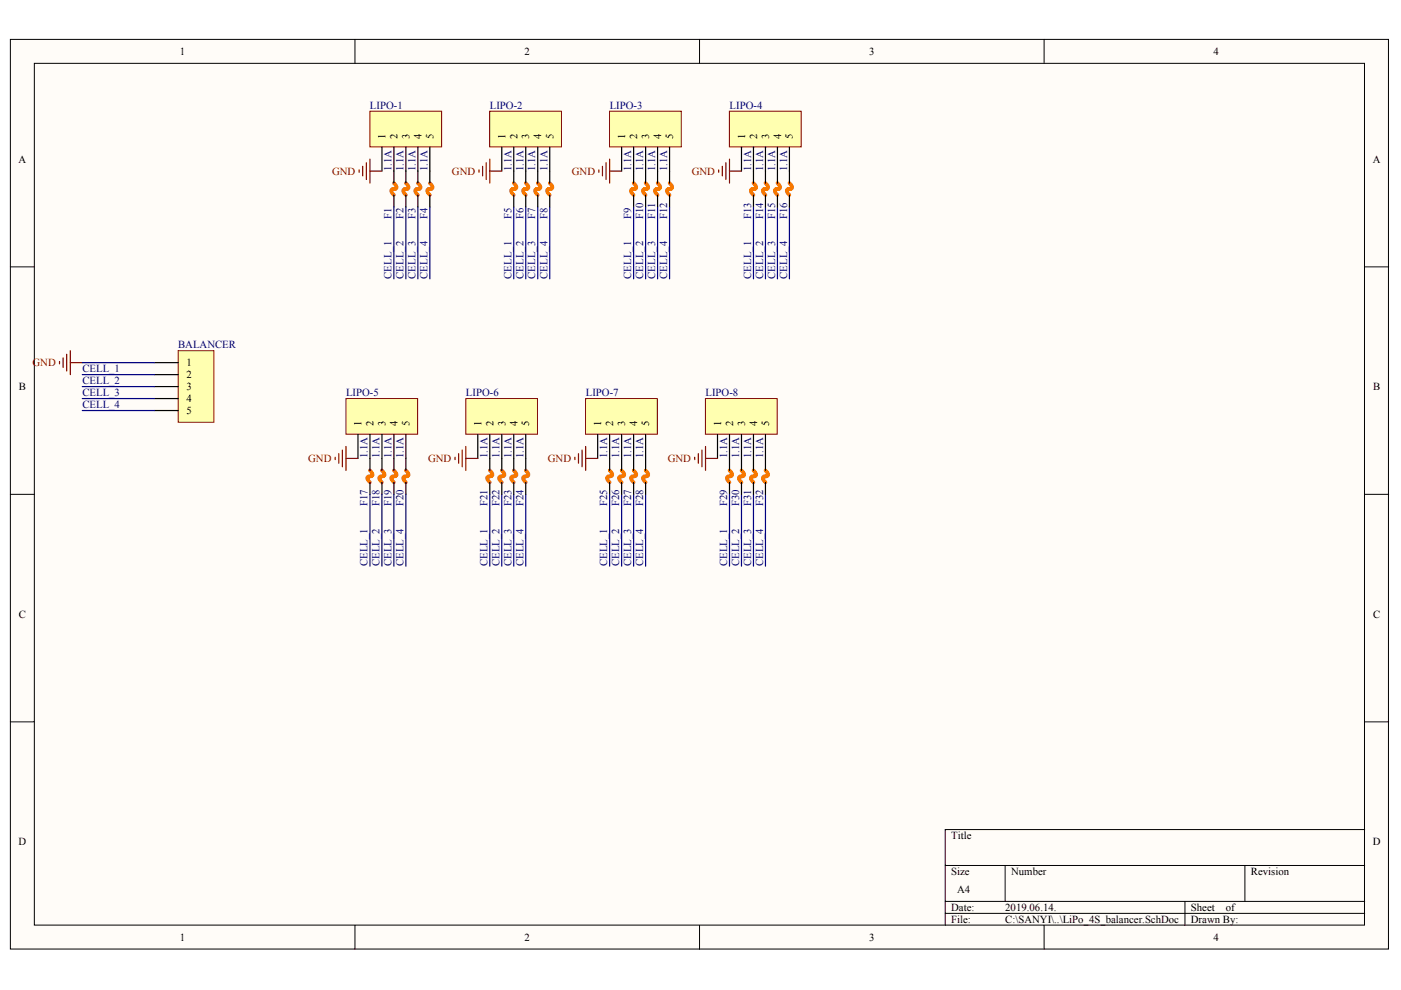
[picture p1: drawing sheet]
<svg xmlns="http://www.w3.org/2000/svg" width="297mm" height="210mm" viewBox="0 0 297 210" stroke-linecap="round" stroke-linejoin="round" font-family="sans-serif">
<defs><g id="words">
<g font-size="2.3">
<text x="38.1" y="11.7">1</text>
<text x="111.2" y="11.7">2</text>
<text x="184.3" y="11.7">3</text>
<text x="257.3" y="11.7">4</text>
<text x="81.7" y="29.4" transform="rotate(-90 81.7 29.4)">1</text>
<text x="84.3" y="29.4" transform="rotate(-90 84.3 29.4)">2</text>
<text x="86.8" y="29.4" transform="rotate(-90 86.8 29.4)">3</text>
<text x="89.4" y="29.4" transform="rotate(-90 89.4 29.4)">4</text>
<text x="91.9" y="29.4" transform="rotate(-90 91.9 29.4)">5</text>
<text x="107.2" y="29.4" transform="rotate(-90 107.2 29.4)">1</text>
<text x="109.7" y="29.4" transform="rotate(-90 109.7 29.4)">2</text>
<text x="112.2" y="29.4" transform="rotate(-90 112.2 29.4)">3</text>
<text x="114.8" y="29.4" transform="rotate(-90 114.8 29.4)">4</text>
<text x="117.3" y="29.4" transform="rotate(-90 117.3 29.4)">5</text>
<text x="132.6" y="29.4" transform="rotate(-90 132.6 29.4)">1</text>
<text x="135.1" y="29.4" transform="rotate(-90 135.1 29.4)">2</text>
<text x="137.6" y="29.4" transform="rotate(-90 137.6 29.4)">3</text>
<text x="140.2" y="29.4" transform="rotate(-90 140.2 29.4)">4</text>
<text x="142.7" y="29.4" transform="rotate(-90 142.7 29.4)">5</text>
<text x="158" y="29.4" transform="rotate(-90 158 29.4)">1</text>
<text x="160.5" y="29.4" transform="rotate(-90 160.5 29.4)">2</text>
<text x="163.1" y="29.4" transform="rotate(-90 163.1 29.4)">3</text>
<text x="165.6" y="29.4" transform="rotate(-90 165.6 29.4)">4</text>
<text x="168.1" y="29.4" transform="rotate(-90 168.1 29.4)">5</text>
<text x="3.9" y="34.5">A</text>
<text x="291.1" y="34.5">A</text>
<text x="39.5" y="77.7">1</text>
<text x="4" y="82.8">B</text>
<text x="39.5" y="80.2">2</text>
<text x="39.5" y="82.8">3</text>
<text x="291.1" y="82.8">B</text>
<text x="39.5" y="85.3">4</text>
<text x="39.5" y="87.8">5</text>
<text x="76.7" y="90.4" transform="rotate(-90 76.7 90.4)">1</text>
<text x="79.2" y="90.4" transform="rotate(-90 79.2 90.4)">2</text>
<text x="81.7" y="90.4" transform="rotate(-90 81.7 90.4)">3</text>
<text x="84.3" y="90.4" transform="rotate(-90 84.3 90.4)">4</text>
<text x="86.8" y="90.4" transform="rotate(-90 86.8 90.4)">5</text>
<text x="102.1" y="90.4" transform="rotate(-90 102.1 90.4)">1</text>
<text x="104.6" y="90.4" transform="rotate(-90 104.6 90.4)">2</text>
<text x="107.2" y="90.4" transform="rotate(-90 107.2 90.4)">3</text>
<text x="109.7" y="90.4" transform="rotate(-90 109.7 90.4)">4</text>
<text x="112.2" y="90.4" transform="rotate(-90 112.2 90.4)">5</text>
<text x="127.5" y="90.4" transform="rotate(-90 127.5 90.4)">1</text>
<text x="130" y="90.4" transform="rotate(-90 130 90.4)">2</text>
<text x="132.6" y="90.4" transform="rotate(-90 132.6 90.4)">3</text>
<text x="135.1" y="90.4" transform="rotate(-90 135.1 90.4)">4</text>
<text x="137.6" y="90.4" transform="rotate(-90 137.6 90.4)">5</text>
<text x="152.9" y="90.4" transform="rotate(-90 152.9 90.4)">1</text>
<text x="155.4" y="90.4" transform="rotate(-90 155.4 90.4)">2</text>
<text x="158" y="90.4" transform="rotate(-90 158 90.4)">3</text>
<text x="160.5" y="90.4" transform="rotate(-90 160.5 90.4)">4</text>
<text x="163.1" y="90.4" transform="rotate(-90 163.1 90.4)">5</text>
<text x="4" y="131">C</text>
<text x="291.1" y="131">C</text>
<text x="3.9" y="179.2">D</text>
<text x="201.7" y="177.9">Title</text>
<text x="291.1" y="179.2">D</text>
<text x="201.7" y="185.6">Size</text>
<text x="214.4" y="185.6">Number</text>
<text x="265.2" y="185.6">Revision</text>
<text x="202.9" y="189.4">A4</text>
<text x="201.7" y="193.2">Date:</text>
<text x="201.7" y="195.7">File:</text>
<text x="213.1" y="193.2">2019.06.14.</text>
<text x="213.1" y="195.7">C:\SANYI\..\LiPo_4S_balancer.SchDoc</text>
<text x="252.5" y="193.2">Sheet</text>
<text x="252.5" y="195.7">Drawn By:</text>
<text x="259.9" y="193.2">of</text>
<text x="38.1" y="199.5">1</text>
<text x="111.2" y="199.5">2</text>
<text x="184.3" y="199.5">3</text>
<text x="257.3" y="199.5">4</text>
</g>
<g font-size="2.3" fill="#000080">
<text x="78.4" y="23.1">LIPO-1</text>
<text x="103.9" y="23.1">LIPO-2</text>
<text x="129.3" y="23.1">LIPO-3</text>
<text x="154.7" y="23.1">LIPO-4</text>
<text x="83" y="36.3" transform="rotate(-90 83 36.3)">1.1A</text>
<text x="85.5" y="36.3" transform="rotate(-90 85.5 36.3)">1.1A</text>
<text x="88.1" y="36.3" transform="rotate(-90 88.1 36.3)">1.1A</text>
<text x="90.7" y="36.3" transform="rotate(-90 90.7 36.3)">1.1A</text>
<text x="108.4" y="36.3" transform="rotate(-90 108.4 36.3)">1.1A</text>
<text x="111" y="36.3" transform="rotate(-90 111 36.3)">1.1A</text>
<text x="113.5" y="36.3" transform="rotate(-90 113.5 36.3)">1.1A</text>
<text x="116.1" y="36.3" transform="rotate(-90 116.1 36.3)">1.1A</text>
<text x="133.8" y="36.3" transform="rotate(-90 133.8 36.3)">1.1A</text>
<text x="136.4" y="36.3" transform="rotate(-90 136.4 36.3)">1.1A</text>
<text x="138.9" y="36.3" transform="rotate(-90 138.9 36.3)">1.1A</text>
<text x="141.4" y="36.3" transform="rotate(-90 141.4 36.3)">1.1A</text>
<text x="159.2" y="36.3" transform="rotate(-90 159.2 36.3)">1.1A</text>
<text x="161.8" y="36.3" transform="rotate(-90 161.8 36.3)">1.1A</text>
<text x="164.3" y="36.3" transform="rotate(-90 164.3 36.3)">1.1A</text>
<text x="166.9" y="36.3" transform="rotate(-90 166.9 36.3)">1.1A</text>
<text x="83" y="46.4" transform="rotate(-90 83 46.4)">F1</text>
<text x="85.5" y="46.4" transform="rotate(-90 85.5 46.4)">F2</text>
<text x="88.1" y="46.4" transform="rotate(-90 88.1 46.4)">F3</text>
<text x="90.7" y="46.4" transform="rotate(-90 90.7 46.4)">F4</text>
<text x="108.4" y="46.4" transform="rotate(-90 108.4 46.4)">F5</text>
<text x="111" y="46.4" transform="rotate(-90 111 46.4)">F6</text>
<text x="113.5" y="46.4" transform="rotate(-90 113.5 46.4)">F7</text>
<text x="116.1" y="46.4" transform="rotate(-90 116.1 46.4)">F8</text>
<text x="133.8" y="46.4" transform="rotate(-90 133.8 46.4)">F9</text>
<text x="136.4" y="46.4" transform="rotate(-90 136.4 46.4)">F10</text>
<text x="138.9" y="46.4" transform="rotate(-90 138.9 46.4)">F11</text>
<text x="141.4" y="46.4" transform="rotate(-90 141.4 46.4)">F12</text>
<text x="159.2" y="46.4" transform="rotate(-90 159.2 46.4)">F13</text>
<text x="161.8" y="46.4" transform="rotate(-90 161.8 46.4)">F14</text>
<text x="164.3" y="46.4" transform="rotate(-90 164.3 46.4)">F15</text>
<text x="166.9" y="46.4" transform="rotate(-90 166.9 46.4)">F16</text>
<text x="83" y="59.1" transform="rotate(-90 83 59.1)">CELL_1</text>
<text x="85.5" y="59.1" transform="rotate(-90 85.5 59.1)">CELL_2</text>
<text x="88.1" y="59.1" transform="rotate(-90 88.1 59.1)">CELL_3</text>
<text x="90.7" y="59.1" transform="rotate(-90 90.7 59.1)">CELL_4</text>
<text x="108.4" y="59.1" transform="rotate(-90 108.4 59.1)">CELL_1</text>
<text x="111" y="59.1" transform="rotate(-90 111 59.1)">CELL_2</text>
<text x="113.5" y="59.1" transform="rotate(-90 113.5 59.1)">CELL_3</text>
<text x="116.1" y="59.1" transform="rotate(-90 116.1 59.1)">CELL_4</text>
<text x="133.8" y="59.1" transform="rotate(-90 133.8 59.1)">CELL_1</text>
<text x="136.4" y="59.1" transform="rotate(-90 136.4 59.1)">CELL_2</text>
<text x="138.9" y="59.1" transform="rotate(-90 138.9 59.1)">CELL_3</text>
<text x="141.4" y="59.1" transform="rotate(-90 141.4 59.1)">CELL_4</text>
<text x="159.2" y="59.1" transform="rotate(-90 159.2 59.1)">CELL_1</text>
<text x="161.8" y="59.1" transform="rotate(-90 161.8 59.1)">CELL_2</text>
<text x="164.3" y="59.1" transform="rotate(-90 164.3 59.1)">CELL_3</text>
<text x="166.9" y="59.1" transform="rotate(-90 166.9 59.1)">CELL_4</text>
<text x="37.8" y="73.8">BALANCER</text>
<text x="17.5" y="78.9">CELL_1</text>
<text x="17.5" y="81.5">CELL_2</text>
<text x="17.5" y="84">CELL_3</text>
<text x="17.5" y="86.6">CELL_4</text>
<text x="73.4" y="84">LIPO-5</text>
<text x="98.8" y="84">LIPO-6</text>
<text x="124.2" y="84">LIPO-7</text>
<text x="149.6" y="84">LIPO-8</text>
<text x="77.9" y="97.2" transform="rotate(-90 77.9 97.2)">1.1A</text>
<text x="80.5" y="97.2" transform="rotate(-90 80.5 97.2)">1.1A</text>
<text x="83" y="97.2" transform="rotate(-90 83 97.2)">1.1A</text>
<text x="85.5" y="97.2" transform="rotate(-90 85.5 97.2)">1.1A</text>
<text x="103.3" y="97.2" transform="rotate(-90 103.3 97.2)">1.1A</text>
<text x="105.9" y="97.2" transform="rotate(-90 105.9 97.2)">1.1A</text>
<text x="108.4" y="97.2" transform="rotate(-90 108.4 97.2)">1.1A</text>
<text x="111" y="97.2" transform="rotate(-90 111 97.2)">1.1A</text>
<text x="128.8" y="97.2" transform="rotate(-90 128.8 97.2)">1.1A</text>
<text x="131.3" y="97.2" transform="rotate(-90 131.3 97.2)">1.1A</text>
<text x="133.8" y="97.2" transform="rotate(-90 133.8 97.2)">1.1A</text>
<text x="136.4" y="97.2" transform="rotate(-90 136.4 97.2)">1.1A</text>
<text x="154.2" y="97.2" transform="rotate(-90 154.2 97.2)">1.1A</text>
<text x="156.7" y="97.2" transform="rotate(-90 156.7 97.2)">1.1A</text>
<text x="159.2" y="97.2" transform="rotate(-90 159.2 97.2)">1.1A</text>
<text x="161.8" y="97.2" transform="rotate(-90 161.8 97.2)">1.1A</text>
<text x="77.9" y="107.3" transform="rotate(-90 77.9 107.3)">F17</text>
<text x="80.5" y="107.3" transform="rotate(-90 80.5 107.3)">F18</text>
<text x="83" y="107.3" transform="rotate(-90 83 107.3)">F19</text>
<text x="85.5" y="107.3" transform="rotate(-90 85.5 107.3)">F20</text>
<text x="103.3" y="107.3" transform="rotate(-90 103.3 107.3)">F21</text>
<text x="105.9" y="107.3" transform="rotate(-90 105.9 107.3)">F22</text>
<text x="108.4" y="107.3" transform="rotate(-90 108.4 107.3)">F23</text>
<text x="111" y="107.3" transform="rotate(-90 111 107.3)">F24</text>
<text x="128.8" y="107.3" transform="rotate(-90 128.8 107.3)">F25</text>
<text x="131.3" y="107.3" transform="rotate(-90 131.3 107.3)">F26</text>
<text x="133.8" y="107.3" transform="rotate(-90 133.8 107.3)">F27</text>
<text x="136.4" y="107.3" transform="rotate(-90 136.4 107.3)">F28</text>
<text x="154.2" y="107.3" transform="rotate(-90 154.2 107.3)">F29</text>
<text x="156.7" y="107.3" transform="rotate(-90 156.7 107.3)">F30</text>
<text x="159.2" y="107.3" transform="rotate(-90 159.2 107.3)">F31</text>
<text x="161.8" y="107.3" transform="rotate(-90 161.8 107.3)">F32</text>
<text x="77.9" y="120" transform="rotate(-90 77.9 120)">CELL_1</text>
<text x="80.5" y="120" transform="rotate(-90 80.5 120)">CELL_2</text>
<text x="83" y="120" transform="rotate(-90 83 120)">CELL_3</text>
<text x="85.5" y="120" transform="rotate(-90 85.5 120)">CELL_4</text>
<text x="103.3" y="120" transform="rotate(-90 103.3 120)">CELL_1</text>
<text x="105.9" y="120" transform="rotate(-90 105.9 120)">CELL_2</text>
<text x="108.4" y="120" transform="rotate(-90 108.4 120)">CELL_3</text>
<text x="111" y="120" transform="rotate(-90 111 120)">CELL_4</text>
<text x="128.8" y="120" transform="rotate(-90 128.8 120)">CELL_1</text>
<text x="131.3" y="120" transform="rotate(-90 131.3 120)">CELL_2</text>
<text x="133.8" y="120" transform="rotate(-90 133.8 120)">CELL_3</text>
<text x="136.4" y="120" transform="rotate(-90 136.4 120)">CELL_4</text>
<text x="154.2" y="120" transform="rotate(-90 154.2 120)">CELL_1</text>
<text x="156.7" y="120" transform="rotate(-90 156.7 120)">CELL_2</text>
<text x="159.2" y="120" transform="rotate(-90 159.2 120)">CELL_3</text>
<text x="161.8" y="120" transform="rotate(-90 161.8 120)">CELL_4</text>
</g>
<g font-size="2.3" fill="#800000">
<text x="70.4" y="37">GND</text>
<text x="95.8" y="37">GND</text>
<text x="121.2" y="37">GND</text>
<text x="146.6" y="37">GND</text>
<text x="6.9" y="77.7">GND</text>
<text x="65.3" y="98">GND</text>
<text x="90.7" y="98">GND</text>
<text x="116.2" y="98">GND</text>
<text x="141.6" y="98">GND</text>
</g>
</g></defs>
<g fill="#fffcf8" stroke="#000" stroke-width=".21">
<path d="M2.2 8.4h292.2v192.8h-292.2z"/>
<path d="M7.3 13.4h282v182.7h-282z"/>
</g>
<g fill="none" stroke="#000" stroke-width=".21">
<path d="M75.3 8.4v5M148.3 8.4v5M221.4 8.4v5M2.2 56.6h5.1M289.3 56.6h5.1M2.2 104.8h5.1M289.3 104.8h5.1M2.2 153h5.1M289.3 153h5.1M289.3 175.9h-88.9v20.3M75.3 196.2v5.1M148.3 196.2v5.1"/>
<path d="M200.4 183.5h88.9M200.4 191.1h88.9M200.4 193.7h88.9M213.1 183.5v7.6M221.4 196.2v5.1M251.2 191.1v5.1M263.9 183.5v7.6"/>
</g>
<path d="M154.6 23.6h15.3v7.5h-15.3z" fill="#ffffb0" stroke="#800000" stroke-width=".21"/>
<path d="M157.2 31.2v5.1M159.8 31.2v5.1M162.3 31.2v5.1M164.8 31.2v5.1M167.4 31.2v5.1" fill="none" stroke="#000" stroke-width=".25"/>
<path d="M129.2 23.6h15.3v7.5h-15.3z" fill="#ffffb0" stroke="#800000" stroke-width=".21"/>
<path d="M131.8 31.2v5.1M134.3 31.2v5.1M136.9 31.2v5.1M139.4 31.2v5.1M142 31.2v5.1" fill="none" stroke="#000" stroke-width=".25"/>
<path d="M78.4 23.6h15.2v7.5h-15.2z" fill="#ffffb0" stroke="#800000" stroke-width=".21"/>
<path d="M81 31.2v5.1M83.5 31.2v5.1M86.1 31.2v5.1M88.6 31.2v5.1M91.1 31.2v5.1" fill="none" stroke="#000" stroke-width=".25"/>
<path d="M103.8 23.6h15.2v7.5h-15.2z" fill="#ffffb0" stroke="#800000" stroke-width=".21"/>
<path d="M106.4 31.2v5.1M108.9 31.2v5.1M111.5 31.2v5.1M114 31.2v5.1M116.6 31.2v5.1" fill="none" stroke="#000" stroke-width=".25"/>
<path d="M73.4 84.5h15.1v7.6h-15.1z" fill="#ffffb0" stroke="#800000" stroke-width=".21"/>
<path d="M75.9 92.1v5.1M78.4 92.1v5.1M81 92.1v5.1M83.5 92.1v5.1M86.1 92.1v5.1" fill="none" stroke="#000" stroke-width=".25"/>
<path d="M149.6 84.5h15.2v7.6h-15.2z" fill="#ffffb0" stroke="#800000" stroke-width=".21"/>
<path d="M152.1 92.1v5.1M154.7 92.1v5.1M157.2 92.1v5.1M159.8 92.1v5.1M162.3 92.1v5.1" fill="none" stroke="#000" stroke-width=".25"/>
<path d="M98.8 84.5h15.2v7.6h-15.2z" fill="#ffffb0" stroke="#800000" stroke-width=".21"/>
<path d="M101.3 92.1v5.1M103.8 92.1v5.1M106.4 92.1v5.1M108.9 92.1v5.1M111.5 92.1v5.1" fill="none" stroke="#000" stroke-width=".25"/>
<path d="M124.1 84.5h15.3v7.6h-15.3z" fill="#ffffb0" stroke="#800000" stroke-width=".21"/>
<path d="M126.7 92.1v5.1M129.3 92.1v5.1M131.8 92.1v5.1M134.3 92.1v5.1M136.9 92.1v5.1" fill="none" stroke="#000" stroke-width=".25"/>
<path d="M37.8 74.4h7.5v15.1h-7.5z" fill="#ffffb0" stroke="#800000" stroke-width=".21"/>
<g fill="none" stroke="#000" stroke-width=".25">
<path d="M83.5 36.3v2.5M86.1 36.3v2.5M88.6 36.3v2.5M91.1 36.3v2.5M108.9 36.3v2.5M111.5 36.3v2.5M114 36.3v2.5M116.6 36.3v2.5M134.3 36.3v2.5M136.9 36.3v2.5M139.4 36.3v2.5M142 36.3v2.5"/>
<path d="M159.8 36.3v2.5M162.3 36.3v2.5M164.8 36.3v2.5M167.4 36.3v2.5M83.5 41.4v2.5M86.1 41.4v2.5M88.6 41.4v2.5M91.1 41.4v2.5M108.9 41.4v2.5M111.5 41.4v2.5M114 41.4v2.5M116.6 41.4v2.5"/>
<path d="M134.3 41.4v2.5M136.9 41.4v2.5M139.4 41.4v2.5M142 41.4v2.5M159.8 41.4v2.5M162.3 41.4v2.5M164.8 41.4v2.5M167.4 41.4v2.5M32.7 76.9h5.1M32.7 79.4h5.1M32.7 82h5.1M32.7 84.5h5.1"/>
<path d="M32.7 87h5.1M78.4 97.2v2.5M81 97.2v2.5M83.5 97.2v2.5M86.1 97.2v2.5M103.8 97.2v2.5M106.4 97.2v2.5M108.9 97.2v2.5M111.5 97.2v2.5M129.3 97.2v2.5M131.8 97.2v2.5M134.3 97.2v2.5"/>
<path d="M136.9 97.2v2.5M154.7 97.2v2.5M157.2 97.2v2.5M159.8 97.2v2.5M162.3 97.2v2.5M78.4 102.3v2.5M81 102.3v2.5M83.5 102.3v2.5M86.1 102.3v2.5M103.8 102.3v2.5M106.4 102.3v2.5M108.9 102.3v2.5"/>
<path d="M111.5 102.3v2.5M129.3 102.3v2.5M131.8 102.3v2.5M134.3 102.3v2.5M136.9 102.3v2.5M154.7 102.3v2.5M157.2 102.3v2.5M159.8 102.3v2.5M162.3 102.3v2.5"/>
</g>
<g fill="none" stroke="#800000" stroke-width=".25">
<path d="M76.1 36v.5M76.9 35.3v2M77.7 34.5v3.6M78.4 33.7v5.1M78.4 36.3h2.6M101.6 36v.5M102.3 35.3v2M103.1 34.5v3.6M103.8 36.3h2.6M103.8 33.7v5.1M127 36v.5M127.7 35.3v2"/>
<path d="M128.5 34.5v3.6M129.3 36.3h2.5M129.3 33.7v5.1M152.4 36v.5M153.1 35.3v2M153.9 34.5v3.6M154.7 36.3h2.5M154.7 33.7v5.1M12.6 76.6v.5M13.4 75.9v2M14.1 75.1v3.6M14.9 74.4v5"/>
<path d="M14.9 76.9h2.5M71.1 96.9v.6M71.8 96.2v2M72.6 95.4v3.6M73.4 94.7v5M73.4 97.2h2.5M96.5 96.9v.6M97.2 96.2v2M98 95.4v3.6M98.8 97.2h2.5M98.8 94.7v5M121.9 96.9v.6"/>
<path d="M122.6 96.2v2M123.4 95.4v3.6M124.2 97.2h2.5M124.2 94.7v5M147.3 96.9v.6M148.1 96.2v2M148.8 95.4v3.6M149.6 97.2h2.5M149.6 94.7v5"/>
</g>
<g fill="none" stroke="#000080" stroke-width=".25">
<path d="M83.5 43.9v15.2M86.1 43.9v15.2M88.6 43.9v15.2M91.1 43.9v15.2M108.9 43.9v15.2M111.5 43.9v15.2M114 43.9v15.2M116.6 43.9v15.2M134.3 43.9v15.2M136.9 43.9v15.2M139.4 43.9v15.2M142 43.9v15.2"/>
<path d="M159.8 43.9v15.2M162.3 43.9v15.2M164.8 43.9v15.2M167.4 43.9v15.2M17.4 79.4h15.3M17.4 76.9h15.3M17.4 82h15.3M17.4 84.5h15.3M17.4 87h15.3M78.4 104.8v15.2M81 104.8v15.2M83.5 104.8v15.2"/>
<path d="M86.1 104.8v15.2M103.8 104.8v15.2M106.4 104.8v15.2M108.9 104.8v15.2M111.5 104.8v15.2M129.3 104.8v15.2M131.8 104.8v15.2M134.3 104.8v15.2M136.9 104.8v15.2M154.7 104.8v15.2M157.2 104.8v15.2M159.8 104.8v15.2"/>
<path d="M162.3 104.8v15.2"/>
</g>
<g fill="none" stroke="#f77800" stroke-width=".76">
<path d="M83.5 38.8a.85 .85 0 0 1 .5 1.2l-.6 .1a.47 .47 0 0 0-.5 .4 .47 .47 0 0 0 .3 .5l.3 .4M86.1 38.8a.85 .85 0 0 1 .4 1.2l-.6 .1a.47 .47 0 0 0-.5 .4 .47 .47 0 0 0 .4 .5l.3 .4M88.6 38.8a.85 .85 0 0 1 .5 1.2l-.7 .1a.47 .47 0 0 0-.4 .4 .47 .47 0 0 0 .3 .5l.3 .4M91.1 38.8a.85 .85 0 0 1 .5 1.2l-.6 .1a.47 .47 0 0 0-.5 .4 .47 .47 0 0 0 .3 .5l.3 .4M108.9 38.8a.85 .85 0 0 1 .5 1.2l-.6 .1a.47 .47 0 0 0-.5 .4 .47 .47 0 0 0 .3 .5l.3 .4M111.5 38.8a.85 .85 0 0 1 .4 1.2l-.6 .1a.47 .47 0 0 0-.4 .4 .47 .47 0 0 0 .3 .5l.3 .4M114 38.8a.85 .85 0 0 1 .5 1.2l-.6 .1a.47 .47 0 0 0-.5 .4 .47 .47 0 0 0 .3 .5l.3 .4M116.6 38.8a.85 .85 0 0 1 .4 1.2l-.6 .1a.47 .47 0 0 0-.5 .4 .47 .47 0 0 0 .3 .5l.4 .4M134.3 38.8a.85 .85 0 0 1 .5 1.2l-.6 .1a.47 .47 0 0 0-.5 .4 .47 .47 0 0 0 .3 .5l.3 .4M136.9 38.8a.85 .85 0 0 1 .4 1.2l-.6 .1a.47 .47 0 0 0-.4 .4 .47 .47 0 0 0 .3 .5l.3 .4M139.4 38.8a.85 .85 0 0 1 .5 1.2l-.6 .1a.47 .47 0 0 0-.5 .4 .47 .47 0 0 0 .3 .5l.3 .4M142 38.8a.85 .85 0 0 1 .4 1.2l-.6 .1a.47 .47 0 0 0-.4 .4 .47 .47 0 0 0 .3 .5l.3 .4"/>
<path d="M159.8 38.8a.85 .85 0 0 1 .4 1.2l-.6 .1a.47 .47 0 0 0-.5 .4 .47 .47 0 0 0 .3 .5l.4 .4M162.3 38.8a.85 .85 0 0 1 .4 1.2l-.6 .1a.47 .47 0 0 0-.4 .4 .47 .47 0 0 0 .3 .5l.3 .4M164.8 38.8a.85 .85 0 0 1 .5 1.2l-.6 .1a.47 .47 0 0 0-.5 .4 .47 .47 0 0 0 .3 .5l.3 .4M167.4 38.8a.85 .85 0 0 1 .4 1.2l-.6 .1a.47 .47 0 0 0-.4 .4 .47 .47 0 0 0 .3 .5l.3 .4M78.4 99.7a.85 .85 0 0 1 .5 1.2l-.6 .1a.47 .47 0 0 0-.5 .4 .47 .47 0 0 0 .3 .5l.3 .4M81 99.7a.85 .85 0 0 1 .4 1.2l-.6 .1a.47 .47 0 0 0-.4 .4 .47 .47 0 0 0 .3 .5l.3 .4M83.5 99.7a.85 .85 0 0 1 .5 1.2l-.6 .1a.47 .47 0 0 0-.5 .4 .47 .47 0 0 0 .3 .5l.3 .4M86.1 99.7a.85 .85 0 0 1 .4 1.2l-.6 .1a.47 .47 0 0 0-.5 .4 .47 .47 0 0 0 .4 .5l.3 .4M103.8 99.7a.85 .85 0 0 1 .5 1.2l-.6 .1a.47 .47 0 0 0-.5 .4 .47 .47 0 0 0 .3 .5l.3 .4M106.4 99.7a.85 .85 0 0 1 .4 1.2l-.6 .1a.47 .47 0 0 0-.4 .4 .47 .47 0 0 0 .3 .5l.3 .4M108.9 99.7a.85 .85 0 0 1 .5 1.2l-.6 .1a.47 .47 0 0 0-.5 .4 .47 .47 0 0 0 .3 .5l.3 .4M111.5 99.7a.85 .85 0 0 1 .4 1.2l-.6 .1a.47 .47 0 0 0-.4 .4 .47 .47 0 0 0 .3 .5l.3 .4"/>
<path d="M129.3 99.7a.85 .85 0 0 1 .4 1.2l-.6 .1a.47 .47 0 0 0-.5 .4 .47 .47 0 0 0 .4 .5l.3 .4M131.8 99.7a.85 .85 0 0 1 .5 1.2l-.7 .1a.47 .47 0 0 0-.4 .4 .47 .47 0 0 0 .3 .5l.3 .4M134.3 99.7a.85 .85 0 0 1 .5 1.2l-.6 .1a.47 .47 0 0 0-.5 .4 .47 .47 0 0 0 .3 .5l.3 .4M136.9 99.7a.85 .85 0 0 1 .4 1.2l-.6 .1a.47 .47 0 0 0-.4 .4 .47 .47 0 0 0 .3 .5l.3 .4M154.7 99.7a.85 .85 0 0 1 .4 1.2l-.6 .1a.47 .47 0 0 0-.4 .4 .47 .47 0 0 0 .3 .5l.3 .4M157.2 99.7a.85 .85 0 0 1 .5 1.2l-.6 .1a.47 .47 0 0 0-.5 .4 .47 .47 0 0 0 .3 .5l.3 .4M159.8 99.7a.85 .85 0 0 1 .4 1.2l-.6 .1a.47 .47 0 0 0-.5 .4 .47 .47 0 0 0 .3 .5l.4 .4M162.3 99.7a.85 .85 0 0 1 .4 1.2l-.6 .1a.47 .47 0 0 0-.4 .4 .47 .47 0 0 0 .3 .5l.3 .4"/>
</g>
<use href="#words"/>
</svg>
